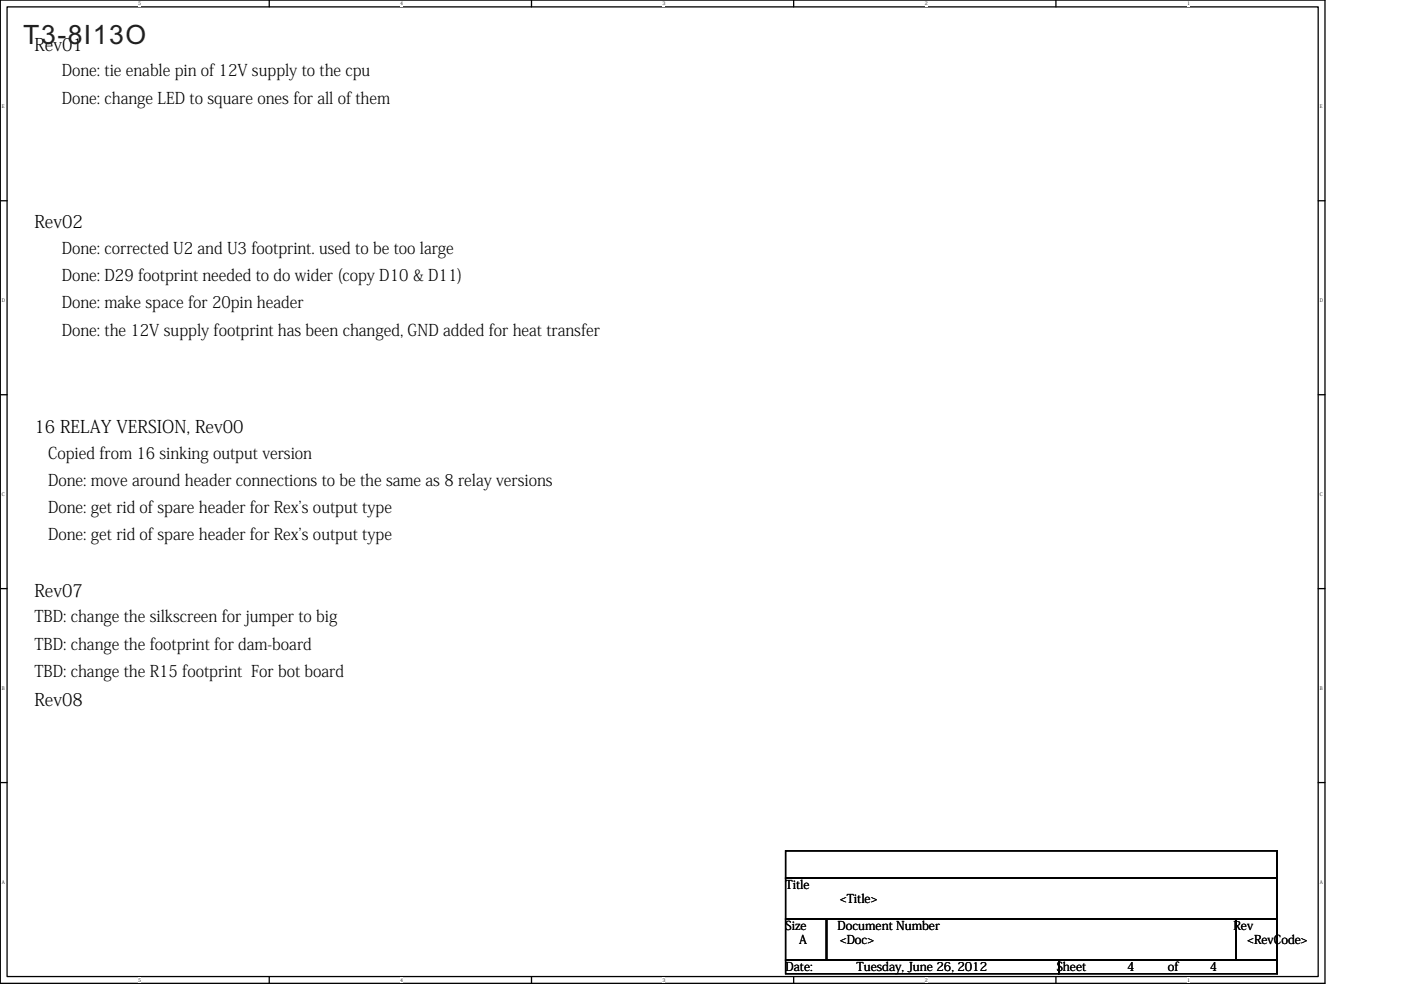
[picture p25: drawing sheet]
<svg xmlns="http://www.w3.org/2000/svg" width="297mm" height="210mm" viewBox="0 0 297 210" stroke-linecap="round" stroke-linejoin="round" font-family="sans-serif">
<defs><g id="words">
<text font-size="5.6" fill="#231f20" x="4.9" y="9.4">T3-8I13O</text>
<g font-size="3.7">
<text x="7.3" y="10.7">Rev01</text>
<text x="7.3" y="48.4">Rev02</text>
<text x="7.3" y="91.8">16 RELAY VERSION, Rev00</text>
<text x="7.3" y="126.6">Rev07</text>
<text x="7.3" y="149.7">Rev08</text>
</g>
<g font-size="3.5">
<text x="13.1" y="16.2">Done: tie enable pin of 12V supply to the cpu</text>
<text x="13.1" y="21.9">Done: change LED to square ones for all of them</text>
<text x="13.1" y="53.8">Done: corrected U2 and U3 footprint. used to be too large</text>
<text x="13.1" y="59.6">Done: D29 footprint needed to do wider (copy D10 &amp; D11)</text>
<text x="13.1" y="65.4">Done: make space for 20pin header</text>
<text x="13.1" y="71.2">Done: the 12V supply footprint has been changed, GND added for heat transfer</text>
<text x="10.2" y="97.2">Copied from 16 sinking output version</text>
<text x="10.2" y="103">Done: move around header connections to be the same as 8 relay versions</text>
<text x="10.2" y="108.8">Done: get rid of spare header for Rex's output type</text>
<text x="10.2" y="114.6">Done: get rid of spare header for Rex's output type</text>
<text x="7.3" y="132">TBD: change the silkscreen for jumper to big</text>
<text x="7.3" y="137.8">TBD: change the footprint for dam-board</text>
<text x="7.3" y="143.6">TBD: change the R15 footprint For bot board</text>
</g>
<g font-size="2.6">
<text x="166.6" y="188.5">Title</text>
<text x="178.1" y="191.4">&lt;Title&gt;</text>
<text x="166.6" y="197.2">Size</text>
<text x="177.6" y="197.2">Document Number</text>
<text x="261.5" y="197.2">Rev</text>
<text x="169.4" y="200.1">A</text>
<text x="178.1" y="200.1">&lt;Doc&gt;</text>
<text x="264.5" y="200.1">&lt;RevCode&gt;</text>
<text x="166.6" y="205.9">Date:</text>
<text x="181.6" y="205.9">Tuesday, June 26, 2012</text>
<text x="224" y="205.9">Sheet</text>
<text x="238.9" y="205.9">4</text>
<text x="247.6" y="205.9">of</text>
<text x="256.5" y="205.9">4</text>
</g>
<g font-size="1">
<text x="29.3" y="1.1">5</text>
<text x="84.9" y="1.1">4</text>
<text x="140.5" y="1.1">3</text>
<text x="196.1" y="1.1">2</text>
<text x="251.7" y="1.1">1</text>
<text x=".4" y="23">E</text>
<text x="279.8" y="23">E</text>
<text x=".4" y="64.1">D</text>
<text x="279.8" y="64.1">D</text>
<text x=".4" y="105.2">C</text>
<text x="279.8" y="105.2">C</text>
<text x=".4" y="146.3">B</text>
<text x="279.8" y="146.3">B</text>
<text x=".4" y="187.4">A</text>
<text x="279.8" y="187.4">A</text>
<text x="29.3" y="208.2">5</text>
<text x="84.9" y="208.2">4</text>
<text x="140.5" y="208.2">3</text>
<text x="196.1" y="208.2">2</text>
<text x="251.7" y="208.2">1</text>
</g>
</g></defs>
<path d="M.1 0h280.8v208.5h-280.8zM1.5 1.5h278v205.6h-278z" fill="none" stroke="#000" stroke-width=".28"/>
<g fill="#fff">
<path d="M29.3 .2h.6v1.1h-.6z"/>
<path d="M29.3 207.2h.6v1.2h-.6z"/>
</g>
<path d="M57.1 0v1.5M57.1 207.1v1.4" fill="none" stroke="#000" stroke-width=".28"/>
<g fill="#fff">
<path d="M84.9 .2h.5v1.1h-.5z"/>
<path d="M84.9 207.2h.5v1.2h-.5z"/>
</g>
<path d="M112.7 0v1.5M112.7 207.1v1.4" fill="none" stroke="#000" stroke-width=".28"/>
<g fill="#fff">
<path d="M140.5 .2h.6v1.1h-.6z"/>
<path d="M140.5 207.2h.6v1.2h-.6z"/>
</g>
<path d="M168.3 0v1.5M168.3 207.1v1.4" fill="none" stroke="#000" stroke-width=".28"/>
<g fill="#fff">
<path d="M196.1 .2h.5v1.1h-.5z"/>
<path d="M196.1 207.2h.5v1.2h-.5z"/>
</g>
<path d="M223.9 0v1.5M223.9 207.1v1.4" fill="none" stroke="#000" stroke-width=".28"/>
<g fill="#fff">
<path d="M251.7 .2h.5v1.1h-.5z"/>
<path d="M251.7 207.2h.5v1.2h-.5z"/>
<path d="M.4 22h.7v1.2h-.7z"/>
<path d="M279.8 22h.7v1.2h-.7z"/>
<path d="M.4 63.1h.8v1.2h-.8z"/>
<path d="M279.8 63.1h.8v1.2h-.8z"/>
</g>
<path d="M.1 42.6h1.4M279.5 42.6h1.4" fill="none" stroke="#000" stroke-width=".28"/>
<g fill="#fff">
<path d="M.4 104.2h.8v1.2h-.8z"/>
<path d="M279.8 104.2h.8v1.2h-.8z"/>
</g>
<path d="M.1 83.7h1.4M279.5 83.7h1.4" fill="none" stroke="#000" stroke-width=".28"/>
<g fill="#fff">
<path d="M.4 145.4h.7v1.1h-.7z"/>
<path d="M279.8 145.4h.7v1.1h-.7z"/>
</g>
<path d="M.1 124.8h1.4M279.5 124.8h1.4" fill="none" stroke="#000" stroke-width=".28"/>
<g fill="#fff">
<path d="M.4 186.5h.7v1.1h-.7z"/>
<path d="M279.8 186.5h.7v1.1h-.7z"/>
</g>
<g fill="none" stroke="#000" stroke-width=".28">
<path d="M.1 165.9h1.4M279.5 165.9h1.4M166.6 194.9h8.6v8.7h-8.6zM166.6 180.4h104.2v5.8h-104.2zM166.6 186.2h104.2v8.7h-104.2zM175.2 194.9v8.7zM175.2 194.9h86.9v8.7h-86.9zM262.1 194.9v8.7zM262.1 194.9h8.7v8.7h-8.7zM270.8 180.4v5.8zM270.8 186.2v8.7zM270.8 194.9v8.7z"/>
<path d="M166.6 203.6h57.9v2.9h-57.9zM224.5 203.6v2.9zM224.5 203.6h46.3v2.9h-46.3zM270.8 203.6v2.9"/>
</g>
<use href="#words"/>
</svg>
